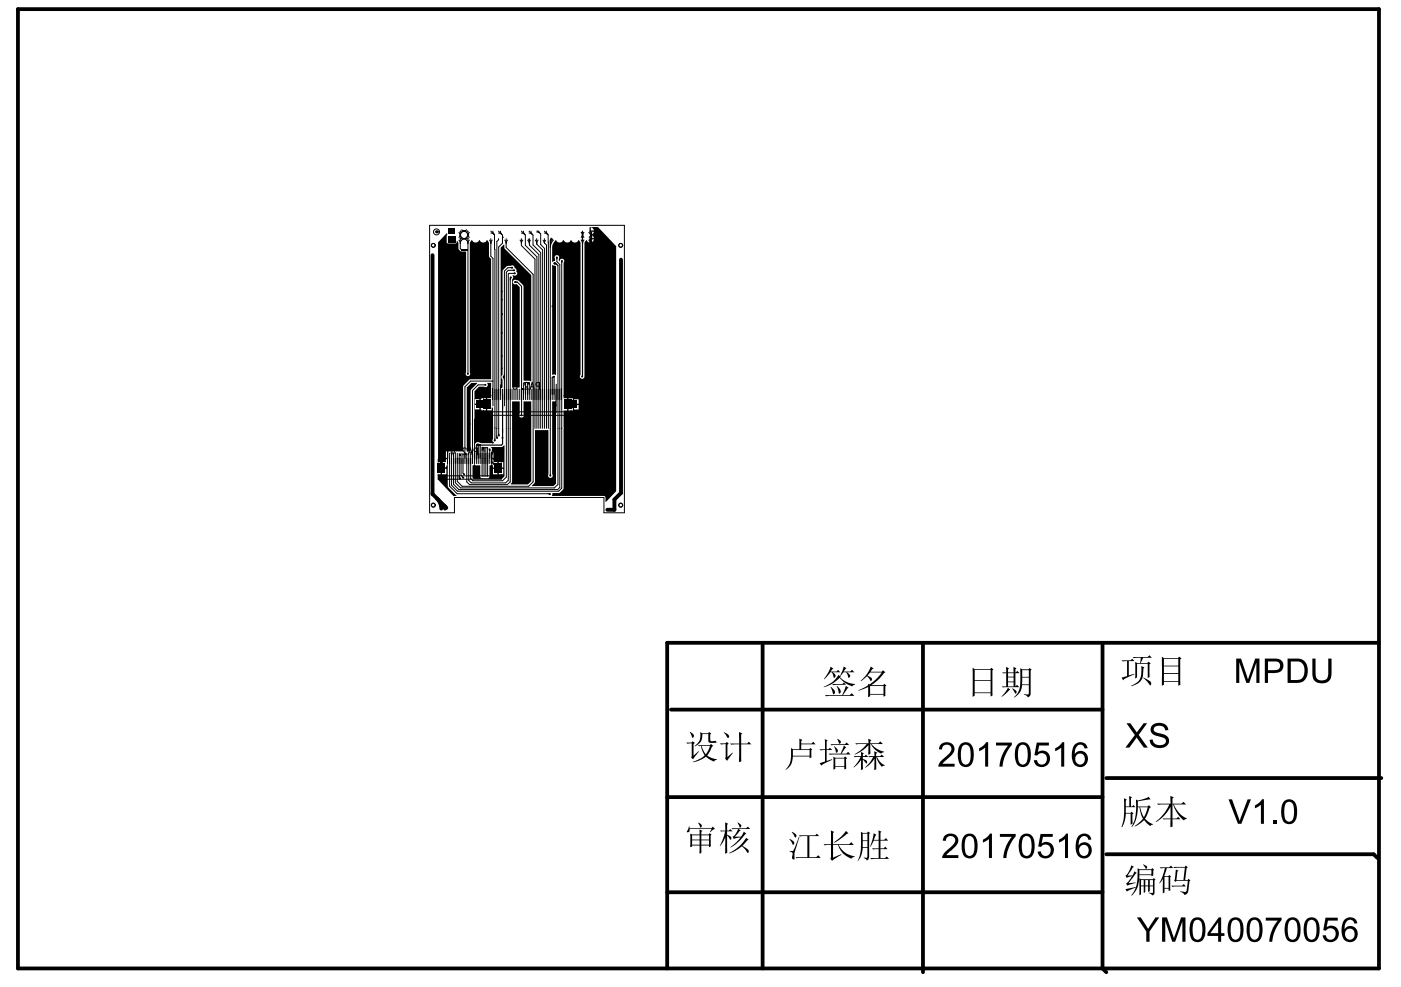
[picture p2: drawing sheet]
<svg xmlns="http://www.w3.org/2000/svg" width="287mm" height="202mm" viewBox="0 0 287 202" stroke-linecap="round" stroke-linejoin="round" font-family="sans-serif">
<g fill="none" stroke="#000" stroke-width=".2">
<path d="M88 46.1h39.8v58.9h-4.2v-3.1h-30.6v3.1h-5zM91.9 47.3l.4 .3M91.9 47.3h.8M92.3 47.1l-.4 .2M94 48.6l.2-.7 .3 .7 .7 .3-.7 .3-.3 .7-.2-.7M94.2 48.9h1.6M94.4 51.1l-.2-.2v-3.6h1.6v29.3M94.5 47l.7 .3-.7 .3-.3 .7-.2-.7M95.5 47l-.7 .3 .7 .3 .3 .7 .3-.7M96.1 48.6l-.3-.7-.3 .7-.7 .3 .7 .3 .3 .7 .3-.7M100.2 49.2l.3 .7M100.5 47.7l.7 .3"/>
<path d="M100.5 47.3l.7 .8 .1 3v39.1M100.5 48.9v3.6l.4 .4v30.2M100.8 49.2l-.3 .7M100.9 47.3l.3 .7M102 47.7l.8 .3M102 47.3l.9 .8v1.7l-.8 .8v38.6M102 48.9v.2l-.3 .4 .1 40.2M102.4 47.3l.3 .7M102.9 48.6h.1M103.3 49.2l.3 .7 .3-.7M103.6 48.9v1.8l5.5 5.5v42.5l-.9 .9h-13.6l-1-1v-5.8M104.6 56.8l-.1 .1v41.8l-.6 .6h-7.8l-.5-.6v-5.9"/>
<path d="M104.7 56.9l-.2 .5M104.8 54.8h-.2l.2 .1M104.9 54.8h-.9l-.7 .7v27.6M105.2 55.3l-.2 .1h.2M105.3 55.4h-1.2l-.4 .4v41.9l-.8 .8h-6.1l-.4-.5v-5.2M105.4 55.9l-.2 .1h.2M105.4 56h-1.2l-.1 .1v42.3l-.6 .5h-7l-.5-.5v-5.6M105.4 57.8h.5l.9 .8v26.5M105.5 57.7l.2 .1h-.2M106.5 49.2l.2 .7 .3-.7M106.7 47.7l.7 .3M106.7 47.3l.9 .8v2.1l2.3 2.4v35.1"/>
<path d="M106.7 48.9v1.4l2.8 2.8v34.6M107.2 47.3l.2 .7M108 49.2l.4 .9M108.2 49l.2 .6M108.3 47.7l.7 .3M108.3 48.9l.1 1.3 1.9 1.9v35.6M108.3 47.3l.8 .8v2.1l1.6 1.5v36M108.6 49.2l-.2 .5M108.7 47.3l.3 .7M109.6 49.2l.3 .7 .3-.7M109.9 47.3h.2l.6 .6v2.2l.8 .8v36.8M109.9 48.9v1.1l1.2 1.2v36.5"/>
<path d="M109.9 47.5l.6 .2M110.3 47.3l.1 .3M111.2 49.2l.2 .6M111.4 47.7l.7 .3M111.4 48.9v.9M111.4 47.3l.8 .8 .1 39.6M111.4 49.8l.5 .4v37.5M111.7 49.2l-.3 .6M111.8 47.3l.3 .7M112.2 49.6h.1M112.7 49.8l.3-.9-.3 .3v48.2M112.9 48.8l-.2 .5"/>
<path d="M113.1 49l-.3 .6-.1 .6M113.3 49.2a2.16 2.16 0 0 0-.6 1.5M113.5 54l.6 .3M113.5 53.9h.3l.4 .5v44.8l-.7 .7h-19.2l-1.1-1v-6.1M113.5 54l.4 .1M113.6 53.9h.1l-.1 .1M113.7 53.9h-.2l.3 .1M114 52.8v.2l.1-.2M114 52.7v.9l.6 .6v45.6l-.4 .5h-20.3l-1.1-1.1v-6.4M115 53.5v46.5l-.6 .6h-20.8l-1.2-1.2v-6.6M115.1 53.5l-.1 .3M120.5 47.6l.5 .7 .1 .7"/>
<path d="M120.5 49.2l.5 .6 .1 .8M120.7 47.5l.3 .5 .1 .5M120.7 49l.3 .5 .1 .6M120.8 48.9l.3 .7M121.1 48l-.4 .7M121.1 47.6l-.3-.3 .3 .8M121.1 48.3l-.3 .6M121.1 47.6l-.1 .6-.4 .4M121.1 47.6v40.8M91.6 62.8l.1 .3M91.7 62.8v32.3M99.4 78.8h-1.5l-1.2 1.2v15"/>
<path d="M100.9 78h-4.5l-1.2 1.2v15.8M102.5 78.8v3.1M102.9 79.7v2.2M103 77.3l.3 .6M103.2 77.2l.1 .2M103.3 77.1l-.1 .2M103.3 76.6l-.3 .5M104.8 79.7v2.2M105.2 79.7v2.2M105.6 79.7v2.2M106 79.7v2.2M106.4 79.7v2.2"/>
<path d="M106.8 79.7v2.2M107.6 78.3v3.6M108.3 78.8l-.3-.5v3.6M108.7 79.7v2.2M113.1 79.7v2.2M113.4 79.7v2.2M113.8 79.7v2.2M113.9 78.7l-.1 5.8-.3 .3M120.8 73.4l.3 .8M120.9 73.2l.2 .5M121.1 73.1v.1M121.1 73.4v.1"/>
<path d="M121.1 72.9l-.2 .5M121.1 72.4l-.3 .8M89.7 97.1v1h12.9v-1M89.7 97.5h12.9M89.9 95.2l.3-.5 .1-.7 .2 .7 .3 .5M90 95.3l.3-.8 .4 .8M91.3 94.1h-1.6v.6M91.7 86.9h-1.2l-.2 .2v8.8M91.7 86.5h.1M92 92.8v6.8l1.6 1.5 19 .1M93.6 93.9h.1M94 97.8l.1 .3"/>
<path d="M94 97.4l.2 .6M94 92.8v5l.2 .2M94.4 92.8v4.6l.5 .4M94.8 92.8v4.1l.2 .2M94.9 97.8l-.2-.1 .1 .1M97.5 92.8v2.2M97.9 92.8v2.2M98 85.1l.6 .2 .5 .3M98 85.1l-.9 .8v9.1M98 85.1h1.6M98.3 92.8v2.2M98.7 97.6v-5.9h1.1v5.9"/>
<path d="M98.8 91.6l-.1 .2M98.8 91.8l.3 .7M98.9 91.6l.2 .1M98.9 91.6l.2 .4M99 84v1.1h17.9v-1.1M99 84.3h17.9M99.1 91.7l-.3 .2-.1 .4M99.1 91.7v5.9M99.1 84.7l-.5 .3-.6 .1M99.3 84.8l-.9 .3 .9 .4M99.5 91.7v5.9M99.8 93.3l.1 .1"/>
<path d="M99.9 94.4l-.1 .1M100.2 92.1v.2l.1-.2M100.3 92v3M100.5 81h-1.5v.6M100.6 94.4l.2 .3M100.6 94.6l1.4 1.3M100.7 94.6l.6 .4h.6M100.8 92.6l-.2 .3M100.9 92.6l-.3 .3v2.1M100.9 92.7l-.3 .7M100.9 94.8l.4 .9M101 94.9l.4 .3h.5"/>
<path d="M101 94.1h1.6v.6M101.3 89.9l-.1 .2M101.7 89.3l.2 .3M101.7 87.7v.1M101.9 95.4l-.6-.2 .2 .5M102.1 88.9l.1 .2M106.8 84.8l-.1 .2M107.2 80.7h.1M107.2 81.9v-3.4l.1-.2 1 .1v3.5M112.7 97.1l.1 .3M115 87.7h.1M115.4 81h1.5v.5"/>
<path d="M117 88.4h6.2l1.1 1.1M121.1 88l.3 .4-.2 .1M121.1 88.3l-.1 .1 .1 .1M112.2 101.1l.3 .2"/>
<circle cx="88.7" cy="50.2" r=".4"/>
<circle cx="89.4" cy="47.5" r=".61"/>
<circle cx="127.1" cy="50.2" r=".4"/>
<circle cx="101.4" cy="93.6" r=".14"/>
<circle cx="115.8" cy="80.5" r=".14"/>
<circle cx="88.7" cy="103.5" r=".4"/>
<circle cx="127.1" cy="103.5" r=".4"/>
</g>
<path d="M3.7 1.9h278.6v196.4h-278.6zM156.1 132.1v66.2M188.9 132.1v67M225.7 132.1v66.2l.8 .8M282.3 131.7h-145.7v66.6M137.4 145.3h88.3M226.5 159.4h56.3M136.6 163.3h89.1M226.5 175h54.7l.8 .7M136.6 182.7h89.1" fill="none" stroke="#000" stroke-width=".77"/>
<g fill="#000">
<path d="M103.1 50.1l.2 .9 5.5 5.3-.1 21.8-.3-.1-1.2-.1v-19.3l-1-1.1a.94 .94 0 0 0-1.2 .1 .48 .48 0 0 0 .2 .5 .48 .48 0 0 0 .5 0l.7 .7v20.5l-1.4 .1-.2-.1v-22l.2-.5-.1-.3 .2-.1a.5 .5 0 0 0 .7-.2 .5 .5 0 0 0-.1-.7l-.1-.5-.3-.1-.1-.4-.3-.2-1.1 .2-.9 1v21.1a.79 .79 0 0 0 0 1.2v1.5l-.3 .1-.1 .2v1.2v-30.1zM113 54.3l.8 .2-.1 22.3-.3-.1h-.4zM95.6 79.4l.9-1h1.2l-1.3 1.6v12.4l-.2 .1-.6-.1zM106.8 79.6h.2v.2h-.2zM107.4 78.4l.5-.2 .3 .3 .1 .1-.2 .1-.4-.3-.1 .3 .6 1.1h-.9v-.2h.6l-.5-.7zM94.1 93h.2v.2h-.2zM94.7 91.8l.4-.2 .4 .3 .1 .2h-.2l-.4-.3-.1 .3 .7 1.1h-1v-.2h.7l-.6-.8zM104.8 82.2h1.6v2.6a.47 .47 0 0 0 .3 .7 .47 .47 0 0 0 .5-.7v-2.6h1.5l.1 16.3-.7 .7h-3.5l.2-.5zM113.8 80.8v18.3l-.5 .5h-4.4l.6-.9v-10.6l.2-.1 2.6 .1v9.1a.47 .47 0 0 0 .1 .6 .47 .47 0 0 0 .6-.1 .47 .47 0 0 0 0-.6v-14.9h.3a.33 .33 0 0 0 .4 0 .33 .33 0 0 0 .1-.3zM253.1 134.9h1l1.4 4.3 1.5-4.3h.8v5h-.6v-4.2l-1.4 4.2h-.6l-1.5-4.3v4.3h-.6zM268.7 134.9h.6v2.9a1.31 1.31 0 0 0 1 1.5 1.31 1.31 0 0 0 1.6-.8v-3.6h.7v3a1.77 1.77 0 0 1-1.7 2h-.3a1.77 1.77 0 0 1-1.9-2.1zM192.6 152.4l.7-.3 .9-.1a1.51 1.51 0 0 1 1.2 1.3 1.51 1.51 0 0 1-.8 1.6l-1.7 1.5h2.5v.6h-3.3l.4-1 1.2-1.1a2.44 2.44 0 0 0 1.1-1.5 .98 .98 0 0 0-1.1-.9 .98 .98 0 0 0-.9 1h-.6z"/>
<path d="M200.4 153.3l.9-.6 .6-.7h.4v5h-.6v-3.9l-1.3 .7zM203.9 152.1h3.2v.5l-.7 1-.7 1.4-.5 2h-.6l.2-1.4 .7-1.6 .9-1.3h-2.5zM212.2 152.1h2.5v.6h-2l-.2 1.3a1.66 1.66 0 0 1 2.5 1.2 1.66 1.66 0 0 1-2 1.9 1.46 1.46 0 0 1-1.4-1.4h.7a1.05 1.05 0 0 0 1.3 .8 1.05 1.05 0 0 0 .7-1.4 1.07 1.07 0 0 0-.9-.8 1.07 1.07 0 0 0-1.1 .4h-.5zM216 153.3l.9-.6 .6-.7h.4v5h-.7v-3.9l-1.2 .7zM230.6 148.1h.8l1.3 1.9 1.4-1.9h.7l-1.7 2.4 1.9 2.6h-.8l-1.5-2.1-1.5 2.1h-.8l1.9-2.6zM235.9 148.5a2.1 2.1 0 0 1 3.2 .6l.1 .4-.6 .1a1.3 1.3 0 0 0-1.1-.9 1.3 1.3 0 0 0-1.3 .6 1.15 1.15 0 0 0 1.4 .9l.1 .1a1.45 1.45 0 0 1 1.4 .7 1.45 1.45 0 0 1-.1 1.5 2.22 2.22 0 0 1-3.6-.6v-.4h.6a1.47 1.47 0 0 0 1.2 1.1 1.47 1.47 0 0 0 1.5-.8 1.39 1.39 0 0 0-1.5-1h-.2a1.36 1.36 0 0 1-1.3-.8 1.36 1.36 0 0 1 .2-1.5zM193.4 171.2l.6-.4a1.56 1.56 0 0 1 2 .7 1.56 1.56 0 0 1-.6 2.1l-1.7 1.5h2.5v.6h-3.3v-.4l.5-.7 1-1a2.05 2.05 0 0 0 1.1-1.7 .98 .98 0 0 0-1.1-.7 .98 .98 0 0 0-.8 1h-.6zM201.2 172l.9-.6 .6-.7h.4v5h-.6v-3.9l-1.3 .8zM204.7 170.8h3.2v.5l-.7 .9-.6 1.2-.4 1.3-.2 1h-.6l.2-1.4 .7-1.6 .8-1.3h-2.4zM213 170.8h2.5v.6h-2l-.3 1.3h.2a1.67 1.67 0 0 1 2.4 1.3 1.67 1.67 0 0 1-2.1 1.8 1.44 1.44 0 0 1-1.3-1.4h.7a1.05 1.05 0 0 0 1.3 .9 1.05 1.05 0 0 0 .7-1.5 1.07 1.07 0 0 0-.9-.8 1.07 1.07 0 0 0-1.1 .5l-.6-.1zM216.8 172l.9-.6 .5-.7h.4v5h-.6v-3.9l-1.2 .8zM236.9 164.6h2.7v-1.6l.7 .3-.3 .2v1.1h1.9l.4-.4 .5 .6h-2.5a6.1 6.1 0 0 0 2.7 2.9l-.6 .3a6.6 6.6 0 0 1-2.2-3.2h-.2v2.8h.9l.3-.3 .5 .5h-1.7l.1 1.5-.5 .1v-1.6h-1.4l-.2-.2h1.6v-2.3a8.1 8.1 0 0 1-3 3.1v-.2a7.7 7.7 0 0 0 2.8-3.4h-2.3z"/>
<path d="M251.5 163.7h.7l1.6 4.5 1.6-4.5h.7l-2 5h-.7zM256.9 165l.9-.6 .6-.7h.3v5h-.6v-3.9l-1.2 .8zM260.7 168h.7v.7h-.7zM232.7 187.9h.8l1.5 2.3 1.5-2.3h.8l-2 2.9v2.1h-.6v-2.1zM237.9 187.9h1l1.4 4.3 1.5-4.3h.9v5h-.7v-4.2l-1.4 4.2h-.6l-1.4-4.3v4.3h-.7zM259.1 187.9h3.3v.5l-.8 1.1-.7 1.4-.4 2h-.7l.3-1.5 .6-1.6 .9-1.3h-2.5zM271.4 187.9h2.5v.6h-2l-.2 1.3a1.67 1.67 0 0 1 2.4 1.2 1.67 1.67 0 0 1-2 1.9 1.46 1.46 0 0 1-1.3-1.3l.6-.1a1.05 1.05 0 0 0 1.4 .9 1.05 1.05 0 0 0 .6-1.5 1.07 1.07 0 0 0-.9-.8 1.07 1.07 0 0 0-1 .5l-.6-.1z"/>
<path d="M91.4 47.8l.2 .2-.2 .3 .1 1.5 1.8 .1 .3-.6 .2 .4 .2 1.5 .3 .3h1.1v24.8a.47 .47 0 0 0 .1 .6 .47 .47 0 0 0 .6 0 .47 .47 0 0 0 .1-.6v-26.4l.3-.7a.93 .93 0 0 0 .9 .5 .93 .93 0 0 0 .8-.5 .85 .85 0 0 0 .8 .5 .85 .85 0 0 0 .8-.5l.3 .7v2.6l.4 .6v24.6h-4.3l-1.4 1.4v13.3l-2.5 .1a.46 .46 0 0 0-.6 .3v6.8l1.8 2h-.6l-3.2-3.4v-1.1h.5v-2.5h-.5v-45zM91.3 92.4v1.4h.2v-1.4zM90.5 94.6v1.2h.9v-.5h.1v-1.3h-.2v.6zM90.5 96v1.1h.9v-1.1z"/>
<path d="M113.7 49.2a.93 .93 0 0 0 .9 .5 .93 .93 0 0 0 .8-.5 .85 .85 0 0 0 .8 .5 .85 .85 0 0 0 .8-.5 .84 .84 0 0 0 .7 .5 .84 .84 0 0 0 .8-.5l.3 .6v27a.48 .48 0 0 0 .2 .8 .48 .48 0 0 0 .6-.5v-27.3l.4-.6 .7 .5v-.8l.9-.1-.2-.5-.4-.2 .4-.2 .2-.4h-.8l-.1-.2v-.7l1.7-.1 3.7 3.9v50.2l-2.1 2.2-.1-1-.3-.2-10.6-.1 .1-.5h1.4l.8-.8 .1-.2v-15.9h.7v-2.5h-.7v-27.8a.5 .5 0 0 0-.3-.8 .5 .5 0 0 0-.6 .5l-.1-.5a.48 .48 0 0 0-.4-.8 .48 .48 0 0 0-.4 .8v.4l-.6 .2 .1-3.2zM121 46.6v.6h.6l-.2-.4zM121 49v.7l.4-.2 .2-.5zM117.5 81.8v.9h1v-.9zM117.5 83v.9h1v-.9zM116.4 81.6v2.5h.9v-2.5z"/>
<path d="M105 78.4v.4l.2 .2-.2 .1-.1 .4 .3 .3h.5l.2-.3v-.4l-.2-.1 .2-.2v-.4l-.4-.2zM105.2 79.3a.27 .27 0 0 1 .5 0 .27 .27 0 0 1-.5 0zM105.2 78.6a.25 .25 0 0 1 .5 0 .25 .25 0 0 1-.5 0z"/>
<path d="M108.8 78.2l-.4 1.6h.2l.2-.5h.3l.1 .5h.3l-.4-1.6zM108.9 78.6l.2 .5h-.3z"/>
<path d="M109.7 78.4l-.1 .5 .3 .3h.4v.6h.3v-1.6zM109.9 78.5l.4-.1v.6l-.4-.1z"/>
<path d="M92.4 91.6v1.1h-.2v.2h.2v.3h.2v-.3h.7v-.2l-.7-1.1zM92.6 92l.5 .7h-.5z"/>
<path d="M96.2 91.6l-.5 1.6h.3l.1-.5h.3l.2 .5h.2l-.4-1.6zM96.3 92.1l.1 .4h-.3z"/>
<path d="M97 91.8v.6l.2 .2h.5v.6h.2v-1.5zM97.2 92l.5-.1v.5l-.5-.1z"/>
<path d="M98.1 79.2h1a.5 .5 0 0 0 .7-.1 .5 .5 0 0 0-.1-.7h.8v3.2h-.8v2.4h1v-.5h.2v6.4l-.1 .3 .3 .5h-2.8a.88 .88 0 0 0-1.2 .2v-10.8zM97.2 81.8v.9h.9v-.9zM97.2 82.9v1h.9v-1zM98.6 81.6v.2h-.2v2.1h.2v.1h.9v-2.4z"/>
<path d="M97.1 93.9l.2 1.4h1v2.3a.84 .84 0 0 0 1 .3l.2 .1a.58 .58 0 0 0 .7-.4v-2.2l.3-.1 .1-.3v-2.6a.64 .64 0 0 0-.2-.8h2.2l.7-.4v6.4l-.6 .5h-5.7l-.3-.3v-2.5h.3l.1-.3zM100.8 92.5v1.3h.2v-1.1zM102.1 94.6v1.2h.9v-1.2zM100.8 94v1.3h.1v.5h.9v-1.2h-.8v-.6zM102.1 96v1.1h.9v-1.1zM100.9 96v1.1h.9v-1.1z"/>
<path d="M170 136.5l.6 .4-.5 .6h1.2l.3-.3 .4 .5h-1.6a.63 .63 0 0 1 .6 .4 .63 .63 0 0 1-.2 .7l-.5-1.1a.59 .59 0 0 0-.7 .5l-.9 .9 .7-1.2zM172.7 136.5l.6 .4-.6 .6h1.4l.3-.3 .5 .5h-1.5l.1 .1a.56 .56 0 0 1 .5 .4 .56 .56 0 0 1-.2 .6l-.6-1.1h-.5l-.7 .7zM168.6 140.6l.5-.2a4.7 4.7 0 0 0 2.5-2.2l.6 .4-.2 .2 .8 .6 2.2 .8-.5 .4-.3-.1-1.3-.7-.9-.8a.33 .33 0 0 0-.5 .2l-1.4 1-1.5 .6zM170 140.7h.1a1.23 1.23 0 0 1 .8 1.3 .24 .24 0 0 1-.4 .2 .24 .24 0 0 1 0-.4zM171.3 140.5h.1a1 1 0 0 1 .5 1.6 .51 .51 0 0 1-.3-.7zM168.9 142.4h3.5l.8-1.9 .6 .4-.3 .1-.9 1.4h1.3l.5-.4 .5 .5-5.8 .1zM170.3 140.1h2.1l.4-.3 .4 .4-2.6 .1z"/>
<path d="M178.3 136.5l.6 .4-.3 .2-.4 .5h2.3l.2-.3 .6 .4-1.7 1.7-1.2 .9h2.4l.2-.3 .5 .4-.3 .2 .1 1.9-.4 .2v-.4h-2.8v.3l-.4 .2v-2.1l-2 .8 1.4-.8a.79 .79 0 0 0 .6-.7l.3 .2 .9-.7 1.6-1.8h-2.4l-.7 .8-1.1 1-.1-.1 1.3-1.5zM177.5 138.4l.7 .3a.38 .38 0 0 1 .3 .3 .38 .38 0 0 1-.3 .4zM178.1 140.5v1.6h2.8v-1.6z"/>
<path d="M199.5 137.2v2.1h3.3v-2.1zM199.5 139.4v2.4h3.3v-2.4zM199.1 136.8l.4 .2h3.2l.2-.2 .5 .3-.2 .2v4.4a.74 .74 0 0 1-.4 1v-.7h-3.3v.5l-.4 .2z"/>
<path d="M206.4 137.9v.7h1.1v-.7zM206.4 138.7v.9h1.1v-.9zM206.4 139.7v.9h1.1v-.9zM206 136.6l.6 .3-.2 .2v.6h1.1v-1.1l.6 .3-.2 .2v.6l.4-.3 .4 .5h-.8v2.7l.3-.3 .5 .4-3.4 .1-.2-.2h.9v-2.7h-.6l-.2-.2h.8zM206.3 140.9l.5 .4-1.7 1.4zM207.2 141h.1a.87 .87 0 0 1 .8 .9l-.3 .1zM209.3 137.3v1.3h1.3v-1.3zM209.3 138.8l-.1 1.4h1.4v-1.4zM208.9 136.8l.4 .3h1.3l.2-.3 .4 .3-.2 .2v4.8a.74 .74 0 0 1-.6 .7l-.8-.6a.68 .68 0 0 0 1-.2v-1.7h-1.4v.3a2.58 2.58 0 0 1-1.6 2.2l.7-.9 .5-1z"/>
<path d="M229.6 135.2h1.8l.4-.3 .4 .5h-1.1v2.9l1.1-.3v.1l-1.8 .8-.5 .4-.3-.5 1.1-.3v-3.1l-.8 .1zM231.9 134.6h3l.4-.4 .5 .5h-1.8l-.5 1.1h1.4l.2-.3 .5 .4-.3 .1 .1 2.6-.4 .3v-3h-2.2v2.8l-.4 .3v-3.4l.4 .2h.6l.1-1.1-1.4 .1zM233.6 136.4l.7 .3-.2 .2-.1 .8a2.34 2.34 0 0 1-.9 2.2l-1.3 .6h-.3l1-.6a2.1 2.1 0 0 0 1.1-1.7zM234.1 138.8l.8 .4a.71 .71 0 0 1 .7 .4 .71 .71 0 0 1-.1 .8z"/>
<path d="M238.3 138v1.5h2.9v-1.5zM237.8 134.5l.5 .3h2.9l.2-.3 .5 .4-.3 .1 .1 5.2-.5 .2v-.7h-2.9v.5l-.5 .3zM238.3 134.9v1.4h2.9v-1.4zM238.3 136.5v1.3h2.9v-1.3z"/>
<path d="M258.9 134.9h2.7a1.51 1.51 0 0 1 1.1 1.8 1.51 1.51 0 0 1-1.8 1.1h-1.3v2.1h-.7zM259.6 135.5v1.8h1.3a.93 .93 0 0 0 1.2-1 .93 .93 0 0 0-1.2-.8z"/>
<path d="M263.6 134.9l2.6 .1a2.18 2.18 0 0 1 1.5 2.4l-.2 1.2-.7 1-.9 .2-2.3 .1zM264.2 135.5v3.8h1.5a1.68 1.68 0 0 0 1.3-2.2 1.53 1.53 0 0 0-1.7-1.6z"/>
<path d="M141.2 149.9h.1a.79 .79 0 0 1 .6 1.1 .3 .3 0 0 1-.3 0 .3 .3 0 0 1-.1-.4zM140.5 152.1h1.1l.2-.3 .5 .4-.3 .2v2.4l1-1 .1 .1-1.2 1.6-.4-.4 .1-.3v-2.6l-.9 .1zM143.6 152.8l.9 1.7 .8-1.7zM142.9 152.6h2.4l.2-.2 .5 .4-.2 .1-1 1.9 1 .5 1 .2-.6 .4a3 3 0 0 1-1.7-.9 5.1 5.1 0 0 1-2.7 1 5 5 0 0 0 2.4-1.4l-.7-1.8h-.4zM143.4 149.9l.4 .3h1.2l.2-.3 .4 .4-.2 .1v1.3l.3 .1 .6-.1a.23 .23 0 0 1 .3 .1 .23 .23 0 0 1-.1 .3h-1.1l-.3-.1-.1-1.7-1.2 .1a2.32 2.32 0 0 1-1.5 2.5l-.1-.1 .3-.3a2.08 2.08 0 0 0 .9-1.8z"/>
<path d="M148.2 149.9l.1 .1a.99 .99 0 0 1 .9 1 .27 .27 0 0 1-.3 .1 .27 .27 0 0 1-.2-.4zM147.4 152.2h1.1l.3-.3 .4 .4-.3 .2v2.6l1.1-.9-1.1 1.6-.5-.4 .2-.4v-2.6l-1 .1zM151.3 149.9l.7 .3-.3 .2v1.9h1.3l.3-.4 .5 .5h-2.1l.1 3.5-.5 .2v-3.7l-1.6 .1-.2-.2h1.8z"/>
<path d="M162.3 153.6v1.2h3.4v-1.2zM163.6 151.3l.7 .2-.3 .2v.6h2.1l.4-.4 .5 .5h-3v1.1h1.7l.2-.3 .4 .3-.2 .2v1.4l-.4 .2v-.4h-3.4v.2a2.52 2.52 0 0 1-1.5 2.5l.4-.5 .6-1.1 .1-1v-1.8l.4 .3h1.3z"/>
<path d="M171.4 151.4l.1-.1a.64 .64 0 0 1 .5 .9 .26 .26 0 0 1-.3 0 .26 .26 0 0 1-.1-.3zM170 152.4h3l.3-.3 .5 .5-3.6 .1zM170.7 152.9l.1-.1a.92 .92 0 0 1 .6 1.2v.1a.48 .48 0 0 1-.4-.6zM169.6 154.3h2.5l.6-1.6 .5 .4-1 1.2h1.1l.3-.3 .5 .5-4.2 .1zM170.6 155l.4 .2h1.8l.2-.3 .4 .4-.2 .2v1.9l-.4 .2v-.6h-1.8v.5l-.4 .1zM171 155.4v1.5h1.8v-1.5zM168.9 151.4l.5 .3-.2 .1v1.7h.4l.3-.3 .5 .4h-1.2v2.2l1.1-.3 .1 .1-2.3 1.2-.3-.5 1.1-.3v-2.4l-.9 .1-.2-.2h1.1z"/>
<path d="M175.1 152.2h2.7l-.1-.9 .7 .3-.2 .2v.4h1.6l.4-.4 .5 .6h-2.3a4.8 4.8 0 0 0 2.6 1.6l-.6 .3a3.6 3.6 0 0 1-2.2-1.9v2l-.5 .2 .1-2a6.3 6.3 0 0 1-2.9 1.9l.1-.1a7.3 7.3 0 0 0 2.4-2l-2.1 .1zM174.8 154.9h1.5l-.1-.9 .7 .3-.3 .2v.4h.4l.3-.3 .4 .4h-1.1l.1 .5a.69 .69 0 0 1 .8 .8h-.2l-.7-.7 .1 1.9-.5 .2 .1-2.1-.9 1.1-.6 .5 1.4-2.2-1.2 .1zM177.7 154.9h1.3v-1.1l.6 .4-.2 .1v.6h.8l.3-.4 .5 .5h-1.5a4.1 4.1 0 0 0 1.6 1.8l-.5 .3a4.2 4.2 0 0 1-1.2-2.1v2.6l-.4 .1v-2.3a4.6 4.6 0 0 1-1.9 1.8l1-1.2 .6-1-.7 .1z"/>
<path d="M196.6 152.5a1.6 1.6 0 0 1 1.8-.3 1.6 1.6 0 0 1 .9 1.6v1a1.87 1.87 0 0 1-1.7 2.3 1.66 1.66 0 0 1-1.5-1.8v-1.5zM197.1 152.7l-.3 1.1v1.7a.96 .96 0 0 0 .9 1.1 .96 .96 0 0 0 1-1.1l-.1-1.9a.95 .95 0 0 0-.4-.9 .95 .95 0 0 0-1.1 0z"/>
<path d="M208.3 152.4a1.6 1.6 0 0 1 1.9-.2 1.6 1.6 0 0 1 .8 1.6v1.1a1.88 1.88 0 0 1-1.7 2.2 1.76 1.76 0 0 1-1.5-2v-.9a2.55 2.55 0 0 1 .5-1.8zM208.7 152.8l-.3 1.1v1.6a.96 .96 0 0 0 1 1.1 .96 .96 0 0 0 .9-1.1v-1.9a.95 .95 0 0 0-.5-1 .95 .95 0 0 0-1.1 .2z"/>
<path d="M220 152.5l.1-.1a1.53 1.53 0 0 1 2.5 .8l-.6 .1a.98 .98 0 0 0-1.1-.8 .98 .98 0 0 0-.8 1.1l-.1 .8a1.55 1.55 0 0 1 2.2-.2 1.55 1.55 0 0 1 .2 2.2 1.67 1.67 0 0 1-2 .5 1.67 1.67 0 0 1-1-1.8v-.5a3.9 3.9 0 0 1 .6-2.1zM220.4 154.6a1.1 1.1 0 0 0-.1 1.5 1.1 1.1 0 0 0 1.5 .2 1.11 1.11 0 0 0 .2-1.4 1.11 1.11 0 0 0-1.4-.5z"/>
<path d="M141.7 171.1v.8h1.5v-.8zM143.6 171.1v.8h1.5v-.8zM141.7 172.1v.9h1.5v-.9zM143.6 172.1v.9h1.5v-.9zM141.3 170.7l.4 .2h1.5v-1l.6 .3-.2 .2v.5h1.5l.2-.3 .4 .4-.2 .1v2.2l-.4 .2v-.3h-1.5v1.5l-.4 .2v-1.7h-1.5v.2l-.4 .1zM142.9 168.5a.6 .6 0 0 1 .6 .3 .6 .6 0 0 1 .1 .6l-.2 .1zM141 169.2l.2 .4h4.5l.2-.3 .5 .5-.4 .1-.6 .5h-.1l.4-.7h-4.5a.4 .4 0 0 1 0 .6 .4 .4 0 0 1-.6 0z"/>
<path d="M151 168.5h.1a.66 .66 0 0 1 .5 .9l-.2 .1zM149.7 169.6h3.1l.3-.3 .5 .5h-2.4l.5 .3-.3 .1-1 1.2h1.3l.6-1.1 .5 .5-.3 .1a9.5 9.5 0 0 1-2.9 2.7l2-2.1-1.4 .3-.2-.5 .6-.6 .5-.9h-1.1zM149.3 174.7a7.9 7.9 0 0 0 3.4-3.1l.6 .4-.3 .1-1 1.1 .1 .1a1.45 1.45 0 0 1 1.2 1.2l-.1 .2-.2-.1-.8-1a.34 .34 0 0 0-.3-.3 .34 .34 0 0 0-.3 .3l-1.5 .9-.8 .3zM148.4 168.4l.7 .3-.2 .2v1.2h.3l.3-.3 .5 .5h-1.1v.7a.78 .78 0 0 1 .8 .9l-.2 .1-.6-.9v3.5l-.5 .3 .1-3.4-.7 1.2-.4 .6-.1-.1 .7-1.5 .4-1.4h-.8l-.2-.2h1.1z"/>
<path d="M163.5 171.1h3.4l.3-.4 .5 .5h-2v4.4h1.4l.4-.4 .5 .5-4.9 .1-.2-.2h2.4v-4.4l-1.5 .1zM163.5 171.4h.2l-1 3-.1 .9a.54 .54 0 0 1-.1 .7 .78 .78 0 0 1-.2-1.1l-.1-.2-.6-.4a.78 .78 0 0 0 1.2-.8zM161.6 171.8l.7 .4a.41 .41 0 0 1 .3 .4 .41 .41 0 0 1-.3 .4zM162.2 170.4h.1a.84 .84 0 0 1 .7 .9 .25 .25 0 0 1-.3 .2 .25 .25 0 0 1-.1-.3z"/>
<path d="M170.1 170.1l.7 .3-.3 .2v2.3h3.3l.5-.4 .5 .6h-3.1l.3 .4a4 4 0 0 0 3 1.9l-.7 .5-.4-.2-1.3-.9-.5-.7-.5-1h-1.1v2.5l1.7-.7a.36 .36 0 0 1-.4 .4l-1.5 1-.3-.4 .1-.3v-2.5h-1.3l-.2-.2h1.5zM170.8 172.5l1.4-1.2 1-1.1 .5 .5-2.5 1.7-.4 .2z"/>
<path d="M178.9 170.7l.5 .3-.5 1h1l-.1-1.9 .7 .2-.2 .2v1.5h.7l.4-.4 .4 .6h-1.5v1.5h.6l.3-.3 .5 .5h-1.4v1.8h.8l.4-.3 .5 .5-3.6 .1-.3-.3h1.8v-1.8l-1.2 .1-.2-.3h1.4v-1.5h-1l-.8 1.2zM176.6 170.7v1.4h1v-1.4zM176.6 172.3v1.2h1v-1.2zM176.2 170.4l.4 .2h.9l.2-.3 .4 .3-.2 .2v4.8l-.1 .4-.4 .2-.6-.6a.46 .46 0 0 0 .8-.2v-1.8h-1v.6a3.4 3.4 0 0 1-1 2.1l.6-2z"/>
<path d="M197.4 171.1a1.61 1.61 0 0 1 1.9-.2 1.61 1.61 0 0 1 .8 1.7v1.1a1.79 1.79 0 0 1-1.7 2.1 1.77 1.77 0 0 1-1.5-2.1v-.7a2.54 2.54 0 0 1 .5-1.9zM197.8 171.5l-.3 1v1.3a1.27 1.27 0 0 0 .8 1.5 1.24 1.24 0 0 0 1.2-1.6l-.1-1.4a.94 .94 0 0 0-.5-1 .94 .94 0 0 0-1.1 .2z"/>
<path d="M209.1 171.1a1.6 1.6 0 0 1 1.9-.2 1.6 1.6 0 0 1 .8 1.7v1a1.88 1.88 0 0 1-1.7 2.2 1.62 1.62 0 0 1-1.5-1.8l-.1-1.1a2.66 2.66 0 0 1 .6-1.8zM209.5 171.5l-.3 .8v1.6a1.16 1.16 0 0 0 .9 1.4h.1a1.34 1.34 0 0 0 1-1.6l-.1-1.4a.94 .94 0 0 0-.5-1 .94 .94 0 0 0-1.1 .2z"/>
<path d="M220.7 171.3a1.52 1.52 0 0 1 1.6-.6 1.52 1.52 0 0 1 1.1 1.2l-.6 .1a.97 .97 0 0 0-1.1-.8 .97 .97 0 0 0-.8 1.1l-.1 .8a1.56 1.56 0 0 1 2.3-.2 1.56 1.56 0 0 1 0 2.3 1.69 1.69 0 0 1-1.9 .4 1.69 1.69 0 0 1-1-1.8l.1-1.4zM221.1 173.4a1.08 1.08 0 0 0 0 1.5 1.08 1.08 0 0 0 1.5 .1 1.1 1.1 0 0 0 .1-1.5 1.1 1.1 0 0 0-1.4-.3z"/>
<path d="M230.1 163.5l.6 .3-.2 .2v1.2h.7v-2.2l.5 .3-.2 .2v1.7h.3l.2-.3 .5 .4h-2v1.2h.9l.3-.3 .4 .4-.3 .2v1.9l-.3 .2v-2.3l-1 .1a5.8 5.8 0 0 1-.8 2.7l-.1-.1 .5-2.4zM232.6 163.7l.5 .2 1.1-.3 1-.4 .3 .5-2.6 .4v1.1h2l.3-.3 .4 .4-.3 .2-.9 2.2 1.6 1.2-.5 .3-1.3-1.3-1 .9-.9 .5 1.4-1.3a.57 .57 0 0 0 0-.9l-.4-1.8-.4 .1a7.1 7.1 0 0 1-1.2 4l.7-2.1 .2-1.8zM233.4 165.3l.4 1.5 .4 .6 .8-2.1z"/>
<path d="M233.3 178.2v.9h2.4v-.9zM233.6 180.2v1.2h.5v-1.2zM234.5 180.2v1.2h.5v-1.2zM235.4 180.2v1.2h.6v-1.2zM234 177a.88 .88 0 0 1 .8 .7 .23 .23 0 0 1-.2 .2 .23 .23 0 0 1-.2-.3zM232.9 177.8l.4 .2h2.4l.2-.2 .4 .3-.2 .2v1l-.4 .2v-.3h-2.4v.4a5 5 0 0 1-1.6 3.9l-.1-.1 .7-1.1 .4-1.2zM233.3 179.9l.3 .2h2.4l.2-.3 .3 .4-.2 .1v2.5a.43 .43 0 0 1-.2 .5 .43 .43 0 0 1-.6-.2l-.3-.3 .8 .1v-1.4h-.6v1l-.4 .2v-1.2h-.5v1.2l-.4 .2v-1.4h-.5v1.7l-.4 .2zM230.4 182.1l2.1-.5v.2l-1.8 .8zM231.6 177.2l.5 .4-.2 .1-1.1 1.6h1.1l.4-.9 .4 .4-1.7 2.1 1.5-.1-1.7 .6-.3-.5 .4-.3 .9-1.1-1.1 .3-.3-.5 .6-.7z"/>
<path d="M238.4 179.6v2.2h.8v-2.2zM237.4 177.6h2l.3-.3 .5 .5h-1.3l-.5 1.6 .8 .1 .1-.3 .4 .3-.1 .2v2.6l-.4 .2v-.5h-.8v.8l-.4 .2 .1-3-.7 1-.1-.1 .6-1.2 .6-1.9-.9 .1zM240.2 177.6h2.3l.3-.3 .4 .3-.3 .2-.3 2.4h.5l.2-.2 .4 .3-.2 .2-.3 2.3a.7 .7 0 0 1-.8 .4l-.3-.3-.5-.3v-.1l.7 .2a.53 .53 0 0 0 .6-.2 .53 .53 0 0 0 .1-.6l.2-1.5h-2.4l-.1 .2-.4-.3 .2-.2 .2-2 .6 .2-.3 .2-.2 1.7h1.5l.3-2.5-2.2 .1zM239.8 181.4h2.2l.3-.3 .5 .5h-2.8z"/>
<path d="M262.9 164.1a1.6 1.6 0 0 1 1.8-.2 1.6 1.6 0 0 1 .8 1.7v1a1.84 1.84 0 0 1-1.7 2.2 1.74 1.74 0 0 1-1.5-2.1v-.7a2.84 2.84 0 0 1 .6-1.9zM263.3 164.5l-.3 .7-.1 1.2a1.72 1.72 0 0 0 .9 1.9h.1a1.33 1.33 0 0 0 1-1.6v-1a1.32 1.32 0 0 0-.7-1.4l-.5-.1z"/>
<path d="M244.1 188.3a1.61 1.61 0 0 1 1.8-.2 1.61 1.61 0 0 1 .9 1.6v.9a1.9 1.9 0 0 1-1.7 2.4h-.1a1.62 1.62 0 0 1-1.4-1.9l-.1-.9a2.84 2.84 0 0 1 .6-1.9zM244.6 188.6l-.4 1v1.8a.95 .95 0 0 0 1 1.1 .95 .95 0 0 0 .9-1.2v-1.8a.95 .95 0 0 0-.5-1 .95 .95 0 0 0-1 .1z"/>
<path d="M249.5 187.9h.5v3.2h.7v.6h-.7v1.2h-.6v-1.2h-2.2v-.6zM249.4 188.9l-1.6 2.2h1.6z"/>
<path d="M251.9 188.3l.2-.2a1.66 1.66 0 0 1 1.7 .1 1.66 1.66 0 0 1 .7 1.6l.1 .8a1.87 1.87 0 0 1-1.7 2.4h-.1a1.66 1.66 0 0 1-1.5-1.9v-.9a2.69 2.69 0 0 1 .6-1.9zM252.3 188.6l-.3 1v1.8a.96 .96 0 0 0 1 1.1 .96 .96 0 0 0 .9-1.2v-1.8a.95 .95 0 0 0-.5-1 .95 .95 0 0 0-1.1 .1z"/>
<path d="M255.8 188.3l.1-.2a1.66 1.66 0 0 1 1.8 .1 1.66 1.66 0 0 1 .7 1.6l.1 .8a1.87 1.87 0 0 1-1.7 2.4h-.1a1.66 1.66 0 0 1-1.5-1.9v-.9a2.69 2.69 0 0 1 .6-1.9zM256.2 188.6l-.3 1v1.8a.96 .96 0 0 0 1 1.1 .96 .96 0 0 0 .9-1.2v-1.8a.95 .95 0 0 0-.5-1 .95 .95 0 0 0-1.1 .1z"/>
<path d="M263.6 188.3a1.6 1.6 0 0 1 1.8-.2 1.6 1.6 0 0 1 .8 1.5v1a1.84 1.84 0 0 1-1.8 2.4 1.78 1.78 0 0 1-1.4-2.1v-.8a2.55 2.55 0 0 1 .6-1.8zM264 188.7l-.4 1.1 .1 1.6a.96 .96 0 0 0 .9 1.1 .96 .96 0 0 0 1-1.2l-.1-1.8a.93 .93 0 0 0-.5-1 .93 .93 0 0 0-1 .2z"/>
<path d="M267.5 188.3a1.59 1.59 0 0 1 1.7-.3 1.59 1.59 0 0 1 .9 1.6v1.1a1.83 1.83 0 0 1-1.7 2.3 1.76 1.76 0 0 1-1.5-2.1v-.8a2.44 2.44 0 0 1 .6-1.8zM267.9 188.7l-.4 1.1 .1 1.6a.95 .95 0 0 0 .9 1.1 .95 .95 0 0 0 1-1.2v-1.8a.95 .95 0 0 0-.6-1 .95 .95 0 0 0-1 .2z"/>
<path d="M275.2 188.4l.1-.1a1.53 1.53 0 0 1 2.6 .8l-.6 .1a.98 .98 0 0 0-1.1-.8 .98 .98 0 0 0-.9 1.1v.8a1.56 1.56 0 0 1 2.2-.2 1.56 1.56 0 0 1 .2 2.2 1.68 1.68 0 0 1-2 .5 1.68 1.68 0 0 1-1-1.8l-.1-.5a3.9 3.9 0 0 1 .6-2.1zM275.6 190.5a1.1 1.1 0 0 0-.1 1.5 1.1 1.1 0 0 0 1.6 .1 1.11 1.11 0 0 0 .1-1.4 1.11 1.11 0 0 0-1.3-.4z"/>
<circle cx="89.4" cy="47.5" r=".31"/>
<circle cx="90.1" cy="57.3" r=".19"/>
<circle cx="90.9" cy="49.6" r=".19"/>
<circle cx="92.2" cy="52.8" r=".19"/>
<circle cx="92.3" cy="54.8" r=".19"/>
<circle cx="92.3" cy="57.1" r=".19"/>
<circle cx="92.6" cy="59.4" r=".19"/>
<circle cx="94" cy="54.1" r=".19"/>
<circle cx="94.3" cy="52.6" r=".19"/>
<circle cx="94.5" cy="55.7" r=".19"/>
<circle cx="97.7" cy="51.3" r=".19"/>
<circle cx="97.7" cy="52.6" r=".19"/>
<circle cx="97.8" cy="53.6" r=".19"/>
<circle cx="98.1" cy="59.4" r=".19"/>
<circle cx="100.2" cy="54.1" r=".19"/>
<circle cx="100.2" cy="54.9" r=".19"/>
<circle cx="100.3" cy="53.2" r=".19"/>
<circle cx="102.7" cy="59.7" r=".19"/>
<circle cx="102.8" cy="54.6" r=".19"/>
<circle cx="103.9" cy="53.3" r=".19"/>
<circle cx="104.6" cy="56.8" r=".19"/>
<circle cx="104.9" cy="54.8" r=".2"/>
<circle cx="105.2" cy="55.4" r=".19"/>
<circle cx="105.4" cy="56" r=".19"/>
<circle cx="105.4" cy="57.8" r=".19"/>
<circle cx="106.8" cy="56.9" r=".19"/>
<circle cx="108.3" cy="58.7" r=".19"/>
<circle cx="113.5" cy="54" r=".19"/>
<circle cx="114" cy="52.7" r=".19"/>
<circle cx="114.7" cy="50.8" r=".19"/>
<circle cx="115" cy="53.5" r=".19"/>
<circle cx="115.9" cy="51.2" r=".19"/>
<circle cx="117.8" cy="59.1" r=".19"/>
<circle cx="121.8" cy="57.6" r=".19"/>
<circle cx="122.6" cy="49" r=".19"/>
<circle cx="122.8" cy="52.1" r=".19"/>
<circle cx="123.1" cy="58" r=".19"/>
<circle cx="123.1" cy="48.2" r=".19"/>
<circle cx="89.9" cy="73.4" r=".19"/>
<circle cx="89.9" cy="66.4" r=".19"/>
<circle cx="90" cy="61.8" r=".19"/>
<circle cx="90" cy="78.1" r=".19"/>
<circle cx="91.6" cy="62.8" r=".19"/>
<circle cx="92.9" cy="60.6" r=".19"/>
<circle cx="93.6" cy="62.1" r=".2"/>
<circle cx="93.7" cy="74.1" r=".19"/>
<circle cx="93.8" cy="68" r=".19"/>
<circle cx="94" cy="76.2" r=".2"/>
<circle cx="94.1" cy="71.7" r=".19"/>
<circle cx="95.8" cy="76.6" r=".2"/>
<circle cx="98.3" cy="61.3" r=".19"/>
<circle cx="98.4" cy="66.4" r=".19"/>
<circle cx="98.4" cy="75.8" r=".19"/>
<circle cx="98.6" cy="68.8" r=".19"/>
<circle cx="98.7" cy="73.8" r=".19"/>
<circle cx="99.2" cy="64.7" r=".19"/>
<circle cx="99.4" cy="78.8" r=".2"/>
<circle cx="99.5" cy="60.2" r=".19"/>
<circle cx="102.6" cy="79.3" r=".19"/>
<circle cx="102.7" cy="68.2" r=".19"/>
<circle cx="102.7" cy="72.9" r=".19"/>
<circle cx="102.7" cy="61.4" r=".19"/>
<circle cx="102.7" cy="75.4" r=".19"/>
<circle cx="102.8" cy="64.4" r=".19"/>
<circle cx="103.1" cy="77.2" r=".19"/>
<circle cx="105.7" cy="63.3" r=".19"/>
<circle cx="105.7" cy="62" r=".19"/>
<circle cx="105.7" cy="74.2" r=".19"/>
<circle cx="105.8" cy="77.6" r=".19"/>
<circle cx="105.9" cy="68.6" r=".19"/>
<circle cx="107.5" cy="63.6" r=".19"/>
<circle cx="107.7" cy="70.1" r=".19"/>
<circle cx="107.9" cy="75" r=".19"/>
<circle cx="108" cy="75.5" r=".19"/>
<circle cx="108" cy="72.6" r=".19"/>
<circle cx="108" cy="66.7" r=".19"/>
<circle cx="108.3" cy="78.5" r=".19"/>
<circle cx="113.1" cy="62.7" r=".2"/>
<circle cx="113.4" cy="77.1" r=".19"/>
<circle cx="117" cy="76" r=".19"/>
<circle cx="117.5" cy="78.8" r=".19"/>
<circle cx="117.5" cy="66.4" r=".19"/>
<circle cx="117.7" cy="70.9" r=".19"/>
<circle cx="117.8" cy="60.7" r=".19"/>
<circle cx="119.2" cy="77.1" r=".19"/>
<circle cx="120.7" cy="63" r=".19"/>
<circle cx="120.8" cy="73.3" r=".19"/>
<circle cx="122.5" cy="72.9" r=".19"/>
<circle cx="122.6" cy="64.3" r=".19"/>
<circle cx="90.3" cy="92.5" r=".2"/>
<circle cx="90.3" cy="87.1" r=".2"/>
<circle cx="90.3" cy="89.8" r=".2"/>
<circle cx="90.7" cy="97.9" r=".19"/>
<circle cx="91.4" cy="95.8" r=".2"/>
<circle cx="91.6" cy="86.9" r=".19"/>
<circle cx="92.7" cy="89.5" r=".2"/>
<circle cx="93.5" cy="87.4" r=".19"/>
<circle cx="94.2" cy="98" r=".2"/>
<circle cx="94.5" cy="85.6" r=".2"/>
<circle cx="94.8" cy="97.8" r=".2"/>
<circle cx="95" cy="97.1" r=".19"/>
<circle cx="95.7" cy="92.3" r=".19"/>
<circle cx="95.9" cy="90.1" r=".2"/>
<circle cx="96.2" cy="86.8" r=".2"/>
<circle cx="96.2" cy="91.9" r=".19"/>
<circle cx="97.4" cy="88.3" r=".2"/>
<circle cx="97.5" cy="95.9" r=".19"/>
<circle cx="97.6" cy="86.9" r=".19"/>
<circle cx="97.7" cy="90.2" r=".2"/>
<circle cx="97.9" cy="91.1" r=".19"/>
<circle cx="98.8" cy="91.7" r=".2"/>
<circle cx="99.4" cy="88.1" r=".2"/>
<circle cx="99.5" cy="87.5" r=".2"/>
<circle cx="100.2" cy="92" r=".19"/>
<circle cx="100.7" cy="95.9" r=".19"/>
<circle cx="100.8" cy="92.7" r=".19"/>
<circle cx="100.9" cy="90.6" r=".19"/>
<circle cx="101.3" cy="90.2" r=".19"/>
<circle cx="101.8" cy="89.7" r=".19"/>
<circle cx="102.1" cy="89.2" r=".19"/>
<circle cx="102.9" cy="89.7" r=".2"/>
<circle cx="103" cy="94" r=".2"/>
<circle cx="103" cy="92.1" r=".2"/>
<circle cx="105.7" cy="87.4" r=".19"/>
<circle cx="106.3" cy="97.7" r=".19"/>
<circle cx="106.7" cy="85.1" r=".19"/>
<circle cx="107.6" cy="94.5" r=".19"/>
<circle cx="107.7" cy="87.5" r=".2"/>
<circle cx="107.8" cy="97.4" r=".19"/>
<circle cx="107.9" cy="92.9" r=".19"/>
<circle cx="111" cy="97.2" r=".19"/>
<circle cx="111.3" cy="99" r=".19"/>
<circle cx="111.6" cy="93.4" r=".19"/>
<circle cx="112.7" cy="97.4" r=".19"/>
<circle cx="113.4" cy="91.8" r=".19"/>
<circle cx="113.6" cy="95.9" r=".19"/>
<circle cx="119.4" cy="98.1" r=".19"/>
<circle cx="120.8" cy="80.2" r=".19"/>
<circle cx="121" cy="97.1" r=".19"/>
<circle cx="121.2" cy="88.4" r=".19"/>
<circle cx="122.8" cy="82.9" r=".19"/>
<circle cx="112.6" cy="101.2" r=".19"/>
</g>
<path d="M119 49.2l.2 .6 .3-.6M119 48.6l.3-.6 .2 .6M119 47.6l.2 .7 .3-.7M119.2 47.3v29.8M97.8 91.2l.1 .1M97.9 91.1v2.8M97.9 90.9l-.2 .1M97.9 91l.3 .2M98.3 93.9v-2.8h-.7l-.1 3M102.9 80.8v10.1l-.3 .3h-4.7M113.1 80.8v-3.5l.1-.1h.2v3.6" fill="none" stroke="#000" stroke-width=".24"/>
<path d="M88.5 52.3v48.9l2.9 2.8M127.1 53.2v47.8l-1.3 1.3v2.1h-1.5M89.5 102.1l.7 1.2 .1 .9M90.8 103.5l.3 .7" fill="none" stroke="#000" stroke-width=".79"/>
<g fill="#000">
<path d="M91.7 48.3h1.5v1.3h-1.5z" fill-rule="evenodd"/>
<path d="M91.8 46.7h1.3v1.2h-1.3z" fill-rule="evenodd"/>
<path d="M94.4 51h1.4v.2h-1.4z" fill-rule="evenodd"/>
<path d="M89.6 94.9h1.5v2h-1.5z" fill-rule="evenodd"/>
<path d="M97.5 82h1.6v1.6h-1.6z" fill-rule="evenodd"/>
<path d="M98.8 81.8h1.6v2h-1.6z" fill-rule="evenodd"/>
<path d="M101.2 94.9h1.6v2h-1.6z" fill-rule="evenodd"/>
<path d="M116.6 82h1.6v1.6h-1.6z" fill-rule="evenodd"/>
<path d="M115.5 81.9h1.5v1.9h-1.5z" fill-rule="evenodd"/>
</g>
</svg>
